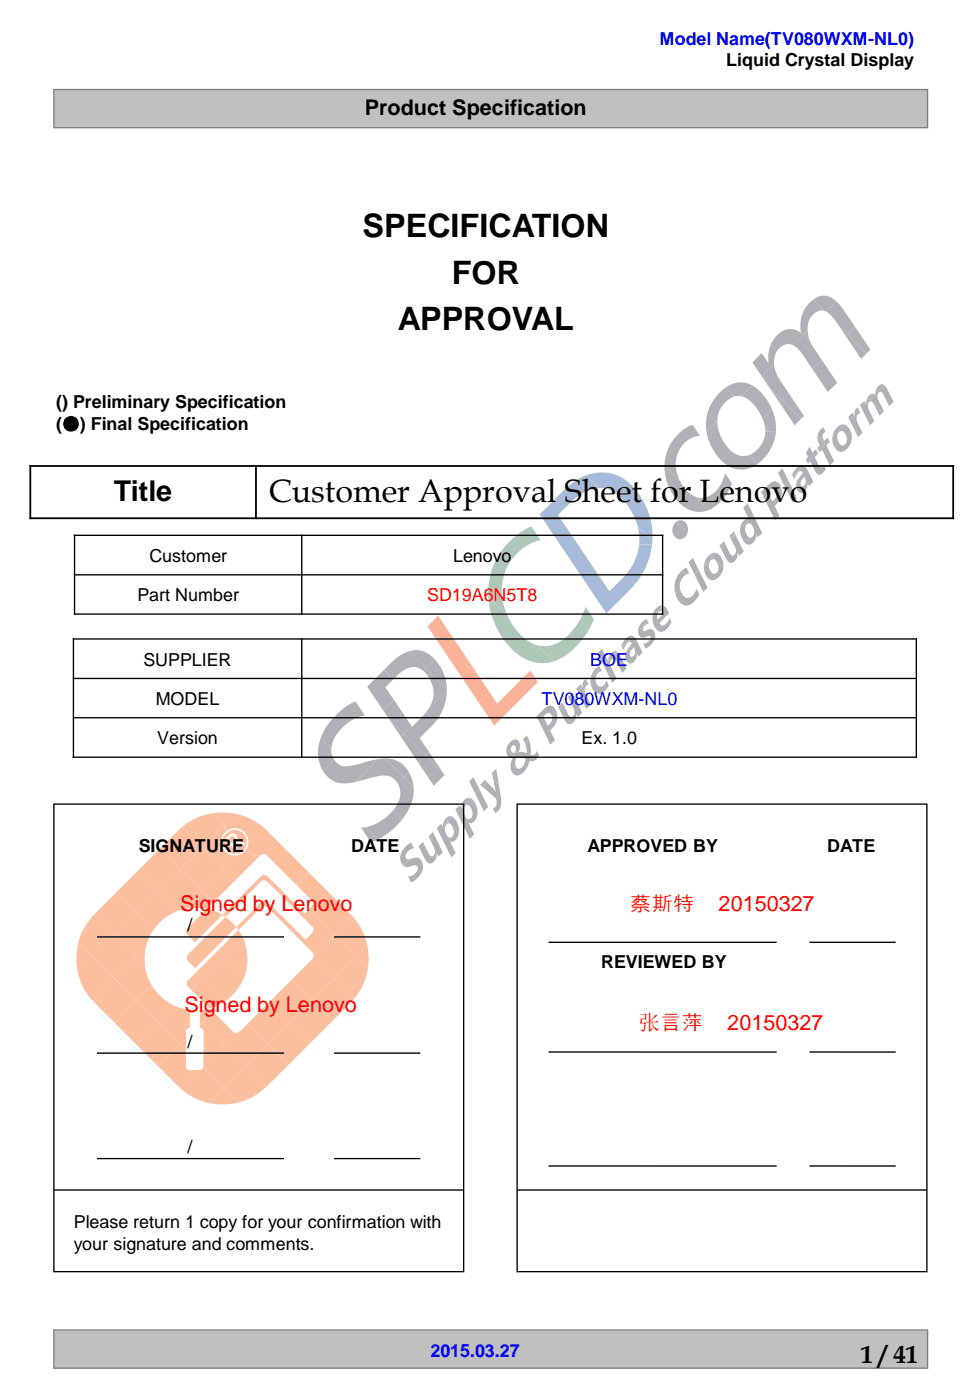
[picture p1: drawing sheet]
<svg xmlns="http://www.w3.org/2000/svg" width="190mm" height="275mm" viewBox="0 0 190 275" stroke-linecap="round" stroke-linejoin="round" font-family="sans-serif">
<defs><g id="words">
<text font-size="6.4" x="88.7" y="55.7">FOR</text>
<g font-size="6.3">
<text x="71.2" y="46.6">SPECIFICATION</text>
<text x="78.1" y="64.9">APPROVAL</text>
<text x="52.8" y="98.8">Customer Approval Sheet for Lenovo</text>
</g>
<text font-size="5.6" x="22.4" y="98.4">Title</text>
<text font-size="5" x="169.1" y="267.8">1 / 41</text>
<text font-size="4.2" x="71.7" y="22.6">Product Specification</text>
<g font-size="4.2" fill="#f00">
<text x="35.4" y="179">Signed by Lenovo</text>
<text x="123.7" y="179">蔡斯特</text>
<text x="141.1" y="179">20150327</text>
<text x="36.2" y="198.9">Signed by Lenovo</text>
<text x="125.4" y="202.4">张言萍</text>
<text x="142.8" y="202.4">20150327</text>
</g>
<g font-size="3.5" fill="#00f">
<text x="129.5" y="8.8">Model Name(TV080WXM-NL0)</text>
<text x="115.9" y="130.8">BOE</text>
<text x="106.3" y="138.5">TV080WXM-NL0</text>
<text x="84.5" y="266.8">2015.03.27</text>
</g>
<g font-size="3.5">
<text x="142.6" y="13">Liquid Crystal Display</text>
<text x="11" y="80.3">() Preliminary Specification</text>
<text x="11" y="84.6">(●) Final Specification</text>
<text x="29.3" y="110.4">Customer</text>
<text x="89" y="110.4">Lenovo</text>
<text x="27" y="118.2">Part Number</text>
<text x="28.2" y="130.8">SUPPLIER</text>
<text x="30.6" y="138.5">MODEL</text>
<text x="30.9" y="146.3">Version</text>
<text x="114.2" y="146.3">Ex. 1.0</text>
<text x="27.2" y="167.5">SIGNATURE</text>
<text x="69" y="167.5">DATE</text>
<text x="115.4" y="167.5">APPROVED BY</text>
<text x="162.4" y="167.5">DATE</text>
<text x="36.9" y="183">/</text>
<text x="118.1" y="190.3">REVIEWED BY</text>
<text x="36.9" y="206">/</text>
<text x="36.9" y="226.6">/</text>
<text x="14.5" y="241.4">Please return 1 copy for your confirmation with</text>
<text x="14.5" y="245.6">your signature and comments.</text>
</g>
<text font-size="3.5" fill="#f00" x="83.9" y="118.2">SD19A6N5T8</text>
</g></defs>
<g fill="#b0b1b5">
<path d="M150.2 83.9l.9 .9h-.8z"/>
<path d="M150.3 84.8h.8l1.1 1.1a8.8 8.8 0 0 1-3.3 5.2l-1.7-1.7a5.3 5.3 0 0 0 3.1-4.6z"/>
<path d="M143.5 88.6a3.5 3.5 0 0 0 3.7 .8l1.7 1.7a5.2 5.2 0 0 1-7.3-.6z"/>
<path d="M138.9 81.2l1.7 1.7-1.9 1.9v-1.6z"/>
<path d="M151.1 84.8l1.3-.1-.2 1.2z"/>
<path d="M140.9 82.6v.5l-.3-.2z"/>
<path d="M151.6 80.5l.7 2.4 .1 1.8-1.3 .1-.9-.9-.4-1.6z"/>
<path d="M140.6 82.9l.3 .2a8.6 8.6 0 0 0 2.6 5.5l-1.9 1.9a10.7 10.7 0 0 1-2.9-5.7z"/>
<path d="M145.6 77.9l2.1-2.1a10.2 10.2 0 0 1 3.9 4.7l-1.8 1.8a8.8 8.8 0 0 0-3.7-4.3z"/>
<path d="M142.5 76.2a4.7 4.7 0 0 1 5.2-.4l-2.1 2.1h-1.3z"/>
<path d="M141.3 77.1l1.2-.9 1.8 1.7a5.2 5.2 0 0 0-3.4 4.7l-.3 .3-1.7-1.7 .8-1.8 .7-1.2z"/>
<path d="M133.8 84.7l.9-.6 1.3-.6 1.5 2.1-.9 .2-1.2 .5z"/>
<path d="M142.4 93l.6 .8-.7-.6z"/>
<path d="M136.6 97.6a3.7 3.7 0 0 0 4.3-1.4 7.1 7.1 0 0 0 1.4-3l.7 .6 .7 1.2a9.1 9.1 0 0 1-4.5 5.2z"/>
<path d="M130.6 92.9l.6-.6 2.4 2.4 .7 1.1 1 1-2 2a10.7 10.7 0 0 1-2.7-5.9z"/>
<path d="M133.3 98.8l2-2 1.3 .8 2.6 2.6a5.1 5.1 0 0 1-5.9-1.4z"/>
<path d="M133.2 85.3l.6-.6 1.6 1.6a5.7 5.7 0 0 0-2.7 4.5l-1.5 1.5-.7-.7a8.8 8.8 0 0 1 2.7-6.3z"/>
<path d="M130.5 91.6l.7 .7-.6 .6z"/>
<path d="M131.2 92.3l1.5-1.5a6.7 6.7 0 0 0 .9 3.9z"/>
<path d="M158.6 64.9l.4 1.9-1.2-1.1z"/>
<path d="M152.7 65.8a3.3 3.3 0 0 1 4.6-.4l-.1-.3 .6 .6-2.1 2.1a2.5 2.5 0 0 0-3.1 1.2l-1.3-1.2 .7-1.2z"/>
<path d="M152 71.5l.2 1.1 .4 1.1 2.3 3.5-1.4 1.4-2.5-2.5-1.4-2.2z"/>
<path d="M149.6 69.4l1.3 2v-1.9l.4-1.7 1.3 1.2-.5 1.3-.1 1.2-2.4 2.4-1.8-2.7z"/>
<path d="M157.8 65.7a5.6 5.6 0 0 1 1.7 2.2l1.9 2.8-1.8 1.8-2.3-3.2-.6-.8-1-.7z"/>
<path d="M166.4 65.7l3.8 3.7-1.1 1.1-3-4.5z"/>
<path d="M154.9 77.2l3 4.5-.6 .7-3.8-3.8z"/>
<path d="M164.3 59.2l1.2 1.4 2.4 3.6-1.5 1.5-1.8-1.8-1.3-1.9-1.1-.8z"/>
<path d="M153 79.1l.5-.5 3.8 3.8-1.2 1.2z"/>
<path d="M159.7 58.9a3.2 3.2 0 0 1 4.6 .3l-2.1 2-.4-.1z"/>
<path d="M159 59.5l.7-.6 2.1 2.2a2.93 2.93 0 0 0-3.1 2.6l-.1 1.2-.8 .8-.6-.6a6.5 6.5 0 0 1 1.8-5.6z"/>
<path d="M166.4 65.7l1.5-1.5 3 4.5-.7 .7z"/>
<path d="M164.6 63.9l1.8 1.8-.3 .3z"/>
<path d="M151 76.1l2.5 2.5-.5 .5z"/>
<path d="M159.6 72.5l1.8-1.8 3 4.5-1.8 1.9z"/>
</g>
<g fill="#a5bbd9">
<path d="M114 109.5l.7-.7 2.8 4.2z"/>
<path d="M124.2 111.1l1.9 1.8-1.7 2.3-2.3 2.4-1.9-1.9 2.7-2.7z"/>
<path d="M116.1 116.1l2.1-2.2 1.5 2.3 .5-.5 1.9 1.9-3 3z"/>
<path d="M125.5 107h2.6a14.7 14.7 0 0 1-2 5.9l-1.9-1.8 1-2.3z"/>
<path d="M125.3 103.5l1.6 1.7-1.3 1.3-.1-1.5z"/>
<path d="M114 109.5l3.5 3.5 .7 .9-2.1 2.2-3.5-5.2z"/>
<path d="M125.8 97.7a14.1 14.1 0 0 1 2.3 6.3l-1.2 1.2-1.6-1.7-.6-1.5-1.1-2.1z"/>
<path d="M126.9 105.2l1.2 1.2v.6h-2.6l.1-.5z"/>
<path d="M109.7 105.2l1.5-1.5 3.5 5.1-.7 .7z"/>
<path d="M126.9 105.2l1.2-1.2v2.4z"/>
<path d="M106 101.1l4.1-4.1 1.9 1.9-2.4 2.3 1.6 2.5-1.5 1.5-2.9-3z"/>
<path d="M106.8 102.2l2.9 3-.6 .6z"/>
<path d="M109.1 105.8l.6-.6 4.3 4.3-1.4 1.4z"/>
<path d="M121.4 93.5a10.6 10.6 0 0 1 4.4 4.2l-2.2 2.2a8.1 8.1 0 0 0-4.7-3.9z"/>
<path d="M115.1 93.4a8.2 8.2 0 0 1 6.3 .1l-2.5 2.5-1.2-.1z"/>
<path d="M110.1 97a13.6 13.6 0 0 1 5-3.6l2.6 2.5a8.5 8.5 0 0 0-5.7 3z"/>
</g>
<g fill="#b0b1b5">
<path d="M132.6 102.7l.3-.2 2.1 2.2a1.48 1.48 0 0 1-1.4 1.3 1.48 1.48 0 0 1-1.5-1.3v-1.1z"/>
<path d="M132.9 102.5a1.53 1.53 0 0 1 1.7 .1 1.53 1.53 0 0 1 .5 1.7l-.1 .4z"/>
<path d="M145.3 104l2.7-2.7 1.7 3.5-.9 .8-.2-.5-.5-.4a2.19 2.19 0 0 0-.9-1.8 1.14 1.14 0 0 0-.7 1.8l.1 .3a.78 .78 0 0 0 .9 .7 .78 .78 0 0 0 .6-1l.5 .4a1.7 1.7 0 0 1-1.8 1.9 3.3 3.3 0 0 1-1.5-3z"/>
<path d="M146.8 98.9l1.2 2.4-2.7 2.7a2.01 2.01 0 0 1 1.5-2l.3 .1-1.1-2.3z"/>
<path d="M141.3 107.2l.9-.8 .2 .5-.8 .9z"/>
<path d="M144.1 105.2l.7 .7 1.3 2.5-.9 .8-.3-.6a1.69 1.69 0 0 1-1.5 2l-.6-.5-1.2-2.3 .8-.9 .9 1.8 .5 .5a1.02 1.02 0 0 0 .6-1.6l-.9-1.8z"/>
<path d="M144.1 104.4l.3 .5-.3 .3-.4-.4z"/>
<path d="M144.1 105.2l.3-.3 .4 1z"/>
<path d="M143.7 104.8l.4 .4-.6 .6-.2-.5z"/>
<path d="M138.3 111.1l.9-.1 .1 .8a1.09 1.09 0 0 0 1.2 .9 1.61 1.61 0 0 0 .2-2.4l1.3 1.4a2.68 2.68 0 0 1-2.3 2.3 2.73 2.73 0 0 1-1.4-2.9z"/>
<path d="M138.3 111l1.5-1.5 .5 .5a.96 .96 0 0 0-1.1 1z"/>
<path d="M139.2 109.2l.2-.2 .4 .5-1.5 1.5 .4-1.1z"/>
<path d="M139.8 109.5l.8-.8a2.94 2.94 0 0 1 1.4 3z"/>
<path d="M139.4 109a1.28 1.28 0 0 1 1.2-.3l-.8 .8z"/>
<path d="M133.9 112.2l.9-.6 .6 1.1-.7 .3z"/>
<path d="M133.6 115.8a2 2 0 0 0 1.5 1.7l.9-.4 .8-1.4 .6 1.1a3.9 3.9 0 0 1-2.5 2.2 2.62 2.62 0 0 1-2.3-2.3z"/>
<path d="M133.7 112.4l.2-.2 .8 .8a2.57 2.57 0 0 0-1.1 2.8l-1 .9a4.5 4.5 0 0 1 1.1-4.3z"/>
<path d="M126.9 122.4l.3 .2a1 1 0 0 0-.8 1.4h.2a1.39 1.39 0 0 1 1.7-.2 2.16 2.16 0 0 1-.8 3.2l-.7 .5-.5-1a1.46 1.46 0 0 0 1.4-1.4 .76 .76 0 0 0-1 .1 1.03 1.03 0 0 1-1.1-.1 1.03 1.03 0 0 1-.3-1.1z"/>
<path d="M126.5 122l.5-.3 .2 .4-.3 .3z"/>
<path d="M127.2 122.1l.2 .5h-.2l-.3-.2z"/>
<path d="M126.1 122.3l.4-.3 .4 .4-1.6 1.6 .2-.8z"/>
<path d="M128.9 119.5a1.16 1.16 0 0 1 1.4-.4l-2.1 2.1 .1-.8z"/>
<path d="M130.3 119.1l.5 .3 .6 1.2-1.9 1.9-.4-.7 1.2-1.2-.5-.5a1.09 1.09 0 0 0-.7 1.7l.4 .7a.81 .81 0 0 0 .8 .4 .81 .81 0 0 0 .7-.6l.5-.9 .4 .8a2.66 2.66 0 0 1-2.3 2 2.83 2.83 0 0 1-1.4-3z"/>
<path d="M135.2 110.5l.9-.8 1.2 2.4-.9 .8z"/>
<path d="M136.4 112.9l.9-.8 1.7 3.4-.9 .9z"/>
<path d="M168.2 80.3l.3-.2 .2 .5-.9 .9a1.54 1.54 0 0 1 .4-1.2z"/>
<path d="M167.8 81.5l.9-.9 .3 .6a1.29 1.29 0 0 0-.5 2l.9 1.9-.4 .4-1.4-1.5-.8-1.5 .9-.9 .1 .2z"/>
<path d="M166.6 82l.8-.9 .3 .5-.9 .9z"/>
<path d="M167.6 84l1.4 1.5-.5 .4z"/>
<path d="M170.7 77.7a.8 .8 0 0 1 1.1-.2l-1.1 1.1-.4-.4z"/>
<path d="M170.3 78.2l.4 .4-.6 .6z"/>
<path d="M172.5 75.9a.81 .81 0 0 1 1.1-.2l-1.7 1.7a2.18 2.18 0 0 1 .6-1.5z"/>
<path d="M170.7 78.6l1.1-1.1 .1 .1v-.2l1.7-1.7 .5 .5 1.4 2.8-.9 .8-1.1-2.2-.5-.6a.98 .98 0 0 0-.5 1.6l1.1 2.3-.3 .3-1.9-2.1z"/>
<path d="M168.9 79.6l.9-.8 .2 .5-.8 .9z"/>
<path d="M170.7 78.6l.3 .3a1.08 1.08 0 0 0-.4 1.6l1.1 2.2-.8 .9-1.7-3.4 .8-.9 .1 .1v-.2z"/>
<path d="M171.7 79.5l1.6 1.7-.6 .5z"/>
<path d="M160.8 88.5l1.3-1.3 .3 .2-.1 .1 1.5 3.1-.8 .9-1.6-3.1-.5 .5z"/>
<path d="M162.8 86.5l.2 .4-.6 .5-.3-.2z"/>
<path d="M160.6 85.6l1.5 1.6-1.3 1.3-.3-.5 .5-.5-.4-.8z"/>
<path d="M161.4 84.2l.3-.2 .5 .9-.2 .1a1.08 1.08 0 0 0-.1 1.7l.6-.7 .3 .5-.7 .7-1.5-1.6 .2-.7z"/>
<path d="M164.4 84a1.39 1.39 0 0 1 1.4-.5l-2.3 2.2 .4-1z"/>
<path d="M163.5 85.8h.9l.1 .8a1.13 1.13 0 0 0 1.2 .9 1.67 1.67 0 0 0-.4-2.8 1.1 1.1 0 0 0-.9 1.1l-.8-.1 2.2-2.2a2.96 2.96 0 0 1 1.5 2.8 2.96 2.96 0 0 1-2 2.5 2.26 2.26 0 0 1-1.8-2.6z"/>
<path d="M157.8 91.5l.7 .7 1.2 2.5-.8 .8-.3-.5-.3-.3-.3-1a1.54 1.54 0 0 0-.7 1.6l.1 .2a.69 .69 0 0 0 .9-.8l.3 .3a1.72 1.72 0 0 1-1.4 1.9 1.84 1.84 0 0 1-.3-3l.8-.9-.4-.4a2.06 2.06 0 0 0-1.3 1.6l-.3-.6z"/>
<path d="M156.5 91.9a1.13 1.13 0 0 1 1.3-.4l-2.1 2.1a1.2 1.2 0 0 1 .5-1.3z"/>
<path d="M157.8 91.5l.6 .6z"/>
<path d="M159 87.8l.6 1.2 .6-.7 .3 .5-2 2-.3-.5 .5-.5-.4-.8z"/>
<path d="M160.5 88.8l.2 .4-.7 .6 1 2 .3 .1 .4-.6 .5 .9-.3 .5a.93 .93 0 0 1-1 .6 .93 .93 0 0 1-.8-.7l-1-1.9-.4 .5-.2-.4z"/>
<path d="M151.4 97.9l.3 .6 .4-.3 .5 .8-.5 .5 1 1.9-.9 .9-1.7-3.5z"/>
<path d="M149.5 96.7a5.3 5.3 0 0 1 2.5-2.1h.3l1 1 .1 .3-.9 .9v-.2a.68 .68 0 0 0-.6-.6 .68 .68 0 0 0-.7 .4l-.4 .4 .6 1.1-.9 .9z"/>
<path d="M152.3 94.6a1.67 1.67 0 0 1 1 1z"/>
<path d="M152.5 96.8l.9-.9a3 3 0 0 1-.8 3.1l-.5-.8a1.4 1.4 0 0 0 .4-1.4z"/>
<path d="M154 95.3l.8-.8 1.7 3.4-.4 .5-1.2-1.3z"/>
<path d="M152.8 92.9l.9-.8 1.1 2.4-.8 .8z"/>
<path d="M154.9 97.1l1.2 1.3-.4 .4z"/>
</g>
<g fill="#fbbf9d">
<path d="M36.3 178.6l3.4-3.4 2.2 2.1-1.3 1.3-.8-.1a10.7 10.7 0 0 0-3.5 .1z"/>
<path d="M49.6 167.8l1.4 .4-.5 .5z"/>
<path d="M31.1 175.2l4.3-4.4 4.3 4.4-3.4 3.4-1.3 .4z"/>
<path d="M26.8 188.1l1.8-1.8-.2 1.7 .1 1.7z"/>
<path d="M43.7 179.8l.3-.3 .6 .5-.3 .2z"/>
<path d="M26.8 196.7l3-3a10.7 10.7 0 0 0 4.6 4l-3.3 3.3z"/>
<path d="M39.3 198.6l1.9-.4 .6 .7-2.1 2.1-.4-.5z"/>
<path d="M39.3 200.5l.4 .5-.4 .5z"/>
<path d="M22.5 201l4.3-4.3 4.3 4.3-4.3 4.3z"/>
<path d="M31.1 201l4.3 4.3-4.3 4.3-4.3-4.3z"/>
<path d="M39.7 175.1l4.3-4.3 2.2 2.2-4.3 4.3z"/>
<path d="M46.6 182l4.3-4.3 .5 .5-4.3 4.3z"/>
<path d="M44 179.5l4.3-4.3 .6 .5-4.3 4.3z"/>
<path d="M22.8 175.4l4 4.1-4.3 4.3-4-4.1z"/>
<path d="M48.3 175.1l-4.3 4.4z"/>
<path d="M48.5 166.7l1.1 1.1-1.6-.4z"/>
<path d="M48.3 175.1l3-3z"/>
<path d="M56.3 167.2l4.3 4.3-2.4 2.4-4.3-4.3z"/>
<path d="M46.6 182l.5 .5-.3 .3-.4-.6z"/>
<path d="M52 162.9l4.3 4.3-2.4 2.4-1.4-1.4a.94 .94 0 0 0-1.5 0l-1.4-.4-1.1-1.1 .2-.5z"/>
<path d="M50.9 177.7a1.08 1.08 0 0 1 1.8-.3l1 1-.5 .5a1.35 1.35 0 0 0-1.8-.7z"/>
<path d="M46.8 168.1l1.2-.7 1.6 .4 .9 .9-4.3 4.3-2.2-2.2z"/>
<path d="M60.6 171.5l4.3 4.3-3.6 3.7-.7-.7a1.35 1.35 0 0 0 .7-1.7l-3.1-3.2z"/>
<path d="M48.3 175.2l3-3.1a.9 .9 0 0 1 1.3 .2l3.6 3.6-.5 .5-3.1-3a.93 .93 0 0 0-1.5 0l-2.2 2.3z"/>
<path d="M43.7 179.8l.3-.3z"/>
<path d="M35.4 213.9l3.6-3.6h.2a.64 .64 0 0 0 .7-.5l4.1 4.1-2.9 2.9a11.4 11.4 0 0 1-5.7-2.9z"/>
<path d="M35.8 162.6a11.8 11.8 0 0 1 5.9-2.7l2.3 2.3-4.3 4.3z"/>
<path d="M65.6 192.4l3.9 3.9-4.2 4.4-4-4z"/>
<path d="M34.9 163.3l.9-.7 3.9 3.9-4.3 4.3-4-4z"/>
<path d="M44 162.2l2.3-2.2a11.9 11.9 0 0 1 5.7 2.9l-3.3 3.3a2.68 2.68 0 0 0-.9-2.8 2.68 2.68 0 0 0-2.9-.3z"/>
<path d="M43.7 159.7l2.6 .3-2.3 2.2z"/>
<path d="M39.7 166.5l4.3 4.3-4.3 4.3-4.3-4.3z"/>
<path d="M41.7 159.9l2-.2 .3 2.5z"/>
<path d="M26.8 179.5l3.3 3.3-.9 1.6-.6 1.9-1.8 1.8-4.3-4.3z"/>
<path d="M18.2 188.1l4.3-4.3 4.3 4.3-4.3 4.3z"/>
<path d="M22.8 175.4l4.3-4.3 4 4.1-4.3 4.3z"/>
<path d="M26.8 179.5l4.3-4.3 3.9 3.8a10.4 10.4 0 0 0-4.9 3.8z"/>
<path d="M31.4 166.8l4 4-4.3 4.3-4-4z"/>
<path d="M34.4 197.7l1.4 .5 1.5 .3v3.5a.71 .71 0 0 0-.8 .8v1.4l-1.1 1.1-4.3-4.3z"/>
<path d="M53.7 178.4l4.3 4.3-.5 .5-4.3-4.3z"/>
<path d="M69.9 188.1l2.2-2.3 .3 2-.2 2.6z"/>
<path d="M39.7 201l2.1-2.1 3.9 3.8 .6 .3-2.3 2.3z"/>
<path d="M39.3 201.5l.4-.5 4.3 4.3-4 4.1v-6.6a.7 .7 0 0 0-.7-.8z"/>
<path d="M36.5 204.2v2.2l-1.1-1.1z"/>
<path d="M69.9 188.1l2.3 2.3a11.7 11.7 0 0 1-2.7 5.9l-3.9-3.9z"/>
<path d="M44 162.2l.9 .9-.7 .5z"/>
<path d="M17.9 196.3l.3 .4z"/>
<path d="M55.7 176.4l.5-.5 3.7 3.7 .7-.8 .7 .7-1.3 1.2z"/>
<path d="M22.5 192.4l4.3-4.3 1.7 1.6 .5 2.4 .8 1.6-3 3z"/>
<path d="M35.4 213.9l.4 .3z"/>
<path d="M44 213.9l2.9 2.8a13.3 13.3 0 0 1-5.8 .1z"/>
<path d="M65.6 183.8l4.3 4.3-4.3 4.3-4.1-4.1 .1-.6z"/>
<path d="M61.3 179.5l4.3 4.3-4 3.9-.3-.6-3.8-3.9 .5-.5 2 2 1.2-1.2a.95 .95 0 0 0 0-1.5l-1.2-1.3z"/>
<path d="M65.6 183.8l3.6-3.7a11.9 11.9 0 0 1 2.9 5.7l-2.2 2.3z"/>
<path d="M44 213.9l4.3-4.3 4 4a12 12 0 0 1-5.4 3.1z"/>
<path d="M61.5 188.3l4.1 4.1-4.3 4.3-4.1-4.1z"/>
<path d="M52.6 205.3l4 4-4.3 4.3-4-4z"/>
<path d="M61.3 179.5l3.6-3.7 4.3 4.3-3.6 3.7z"/>
<path d="M18.2 188.1l4.3 4.3-4.3 4.3a11.3 11.3 0 0 1-2.9-5.7z"/>
<path d="M39.7 166.5l4.3-4.3 .2 1.4a2.67 2.67 0 0 0-.4 3.2 2.67 2.67 0 0 0 3 1.3l-2.8 2.7z"/>
<path d="M15.4 185.2l2.8 2.9-2.9 2.9a13.3 13.3 0 0 1 .1-5.8z"/>
<path d="M18.5 179.7l4 4.1-4.3 4.3-2.8-2.9a12 12 0 0 1 3.1-5.5z"/>
<path d="M57 201l3.9 4-4.3 4.3-4-4z"/>
<path d="M52.9 196.9l4.3-4.3 4.1 4.1-4.3 4.3z"/>
<path d="M26.8 205.3l4.3 4.3z"/>
<path d="M18.2 196.7l4.3 4.3z"/>
<path d="M22.5 201l4.3 4.3z"/>
<path d="M31.1 209.6l4.3 4.3z"/>
<path d="M57 201l4.3-4.3 4 4-4.4 4.3z"/>
<path d="M52.9 196.9l4.1 4.1-4.3 4.3-4.1-4.1z"/>
<path d="M18.2 196.7l4.3-4.3 4.3 4.3-4.3 4.3z"/>
<path d="M44 205.3l4.3 4.3-4.3 4.3-4.1-4.1 .1-.4z"/>
<path d="M35.4 205.3l1.1 1.1v3.2a.71 .71 0 0 0 .8 .7h1.7l-3.6 3.6-4.3-4.3z"/>
<path d="M46.3 203l.7-.1 1.6-1.7 4 4.1-4.3 4.3-4.3-4.3z"/>
<path d="M46.6 164.8l.6 .6h-.8z"/>
<path d="M45.1 163.3a2.36 2.36 0 0 1 3.4 2.2l-.3 .2a2.17 2.17 0 0 1-1.6-.9 .92 .92 0 0 0-1-1z"/>
<path d="M44.5 163.8l.6-.5 .5 .5a2.94 2.94 0 0 0-1.5 1.2l2.4 2.4 .4-.4-1-1 .4-.3 .5 .1 1 .4 .1-.1 .4 .4a2.36 2.36 0 0 1-3.5 .9 2.36 2.36 0 0 1-.3-3.6z"/>
<path d="M47.6 167.3l.4-.4z"/>
<path d="M48.2 165.7l.3-.2-.2 1-.4-.4z"/>
<path d="M45.1 164.7a.58 .58 0 0 1 .9-.2 .58 .58 0 0 1 0 .9l-.4 .3-.8-.8z"/>
<path d="M37 187.5l3.3-3.2 2 2-4 4-1.3-1.3a.95 .95 0 0 1 0-1.5z"/>
<path d="M44.3 180.2l2.1 2-4.1 4.1-2-2z"/>
<path d="M37.6 181.6l2.1 2.1-1.4 1.5-1.4-1.4a.95 .95 0 0 1 0-1.5z"/>
<path d="M37.6 181.6l3-3 1.6 .5 1.5 .7-4 3.9z"/>
<path d="M47.3 193.4l-1.3 1.9-1.8 1.5-.2-.1z"/>
<path d="M38.5 191.1l1.2 1.3-2.2 2.2a1.29 1.29 0 0 1-.6-1.9z"/>
<path d="M42.8 186.8l4-4 .9 1.6-3.7 3.7z"/>
<path d="M44 188.1l3.7-3.7a10.3 10.3 0 0 1 .3 7.6z"/>
<path d="M43.3 197.4l.7-.7 .2 .1z"/>
<path d="M42.8 186.8l1.2 1.3-4.3 4.3-1.2-1.3z"/>
<path d="M37.5 194.6l2.2-2.2 4.3 4.3a5.9 5.9 0 0 1-2.8 1.5z"/>
<path d="M39.7 192.4l4.3-4.3 4 3.9-.7 1.4-3.3 3.3z"/>
</g>
<g fill="#b0b1b5">
<path d="M68.5 150.6l5.8-1.4-3.6 3.6z"/>
<path d="M70.9 162.6h.9l2.5 2.4-1.5 .5z"/>
<path d="M79.3 152.8l1-1 .7 1.4 .3 1.6z"/>
<path d="M66.5 140l1.8-1.4 1.5-.7 1.9 2.7-1.6 .5-1.6 .9z"/>
<path d="M71.8 162.6a9.4 9.4 0 0 0 5.4-3.3l1.8 1.8-2 2-2 1.5-.7 .4z"/>
<path d="M65.8 140.8l.7-.8 2 2a7.5 7.5 0 0 0-3.4 5.2l-2.1-2.1 1.3-2.6z"/>
<path d="M69.8 153.7l.9-.9 .5 .5z"/>
<path d="M79.3 152.8l2 2a9.1 9.1 0 0 1-2.3 6.3l-1.8-1.8a4.4 4.4 0 0 0 .9-5.3z"/>
<path d="M74.3 149.2l1.3-.1 3.7 3.7-1.2 1.2a3.2 3.2 0 0 0-4.1-1.4l-2.8 .7-.5-.5z"/>
<path d="M75.6 149.1a4.9 4.9 0 0 1 4.7 2.7l-1 1z"/>
<path d="M63.4 151.5l2.2-2.2a2.56 2.56 0 0 0 2.9 1.3l2.2 2.2-.9 .9a5.6 5.6 0 0 1-5-.6l-.8-.8z"/>
<path d="M63 145.1l2.1 2.1v.9l.5 1.2-2.2 2.2a7.3 7.3 0 0 1-.4-6.4z"/>
<path d="M80.1 172.2h.6l.5-.3 .7 .7-1.2 .8z"/>
<path d="M78.8 169.5l.5 .5-.1 .1z"/>
<path d="M79.3 170l1.2-1.2a1.75 1.75 0 0 1 2.2 .3 2.77 2.77 0 0 1-.8 3.5l-.7-.7a1.16 1.16 0 0 0 .6-1.8l-1.2 .2a.98 .98 0 0 1-1.3-.3z"/>
<path d="M79.3 170l.4 .4-.5-.3z"/>
<path d="M79.6 166.4l1.1-.8 .6 1.1a1.68 1.68 0 0 0-1.6 1.9 .6 .6 0 0 0 .8 .2l-1.2 1.2a2.13 2.13 0 0 1-.2-3z"/>
</g>
<g fill="#aec8b8">
<path d="M101.3 105.4l1.6-1.2 1.5-.7 1.7 2.6-1.4 .5-1.4 .8z"/>
<path d="M115 119.3l1.6 2.4a14.4 14.4 0 0 1-2.9 4.7l-1.8-1.8a12.7 12.7 0 0 0 3.1-5.3z"/>
<path d="M100 106.6l1.3-1.2 2 2a10.6 10.6 0 0 0-4 4.6l-1.9-1.9 1.3-2.1z"/>
<path d="M96.8 118.1l2.8 2.8 1.1 1.9-2.2 2.2a15.9 15.9 0 0 1-2.4-6.2z"/>
<path d="M95.9 117.2l.9 .9-.7 .7z"/>
<path d="M97.4 110.1l1.9 1.9a10.7 10.7 0 0 0-.8 4.4l-1.7 1.7-.9-.9v-.4a14.5 14.5 0 0 1 1.5-6.7z"/>
<path d="M98.5 125l2.2-2.2a9.1 9.1 0 0 0 4.6 4l-2.5 2.5a12.9 12.9 0 0 1-4.3-4.3z"/>
<path d="M102.8 129.3l2.5-2.5 3.4 3.2a7.5 7.5 0 0 1-5.9-.7z"/>
<path d="M105.5 126.8a6.2 6.2 0 0 0 6.4-2.2l1.8 1.8a12.1 12.1 0 0 1-5 3.6z"/>
<path d="M96.8 118.1l1.7-1.7 .3 1.9 .8 2.6z"/>
</g>
<g fill="#f9b297">
<path d="M103 132.9l1.9 1.9-4.6 4.6-1.9-1.9z"/>
<path d="M87.9 127l4.3 4.3-1.6 1.6-3.5-5.1z"/>
<path d="M96.1 136l1.5 2.3 .8-.8 1.9 1.9-3.2 3.2-3.1-4.5z"/>
<path d="M84 123.1l2.1-2.1 3.1 4.7-1.3 1.3z"/>
<path d="M87.9 127l1.3-1.3 3.5 5.1-.5 .5z"/>
<path d="M92.2 131.3l2.3 2.2 1.6 2.5-2.1 2.1-3.4-5.2z"/>
<path d="M84 123.1l3.9 3.9-.8 .8z"/>
<path d="M104.1 131.8l1.5 2.2-.7 .8-1.9-1.9z"/>
<path d="M92.2 131.3l.5-.5 1.8 2.7z"/>
</g>
<g fill="#b0b1b5">
<path d="M75.4 131.7a11.1 11.1 0 0 1 4.9-3.7l3.3 3.3-.5 .5a2.94 2.94 0 0 0-3.8-.1l-2.1 1.8z"/>
<path d="M83.1 131.8l.5-.5 4.2 4.1v.3l-1.3 1.3h-1.4a6 6 0 0 0-2-5.2z"/>
<path d="M77.3 137.5l3.5 5.2-1.5 1.5-3-3-1-1.6z"/>
<path d="M85.3 129.5a9 9 0 0 1 2.5 5.9l-4.2-4.1z"/>
<path d="M75.4 131.7l1.8 1.8-1.5 1.6 1.6 2.4-2 2.1-3.2-4.6z"/>
<path d="M80.3 128a4.6 4.6 0 0 1 5 1.5l-1.7 1.8z"/>
<path d="M79.3 144.2l4.3 4.3-1.4 1.4-3.5-5.1z"/>
<path d="M85.1 137h1.4l-2.3 2.3 .7-1.4z"/>
<path d="M86.5 137l1.3-1.3-.1 1.3z"/>
<path d="M84.3 147.8l2.8 4.1-3.5-3.4z"/>
<path d="M86.5 137h1.2l-.6 2.2-.7 1.4-.8 1.2-1.9-1.8 .5-.7z"/>
<path d="M79.3 144.2l1.5-1.5 .1 .1 2.8-2.8 1.9 1.8-3.2 3.3 1.9 2.7-.7 .7z"/>
<path d="M76.3 141.2l3 3-.6 .6z"/>
<path d="M83.6 148.5l3.7 3.8-2.1 2.1-3-4.5z"/>
<path d="M97.6 151.7l.4 2.6-1.1-1.2-.2-.5z"/>
<path d="M94.7 154.6l.9-.9 1.8 1.9-.5-2.5 1.1 1.2a10.3 10.3 0 0 1 .4 4 2.07 2.07 0 0 1-1.1 1.5l-.5-.9 .5-.3 .2-.4-.1-1.2z"/>
<path d="M94.3 154.2l.9-.9 .4 .4-.9 .9z"/>
<path d="M97.5 151.1l.1 .6-.9 .9-.1-.7z"/>
<path d="M102.7 145.3l.7-.7 .5 .8-.8 .8z"/>
<path d="M100.2 145.8a1.04 1.04 0 0 1 1.3-.4 1.04 1.04 0 0 1 .6 1.1v.7l-.7 .7h-.3a1.01 1.01 0 0 0-.1-1.4 .76 .76 0 0 0-.6 .9 .76 .76 0 0 0 1 .5l-.6 .6-1.3-1.3 .2-.8z"/>
<path d="M99.5 147.2l1.3 1.3-.4 .5a1.4 1.4 0 0 1-.9-1.8z"/>
<path d="M100.8 148.5l.5 .5h-.9z"/>
<path d="M102.1 147.2l-.2 .6-.5 .1z"/>
<path d="M100.7 149l.7 .1a1.46 1.46 0 0 0 .4 2l.4-.1 .6-.6 .6 .7a2.26 2.26 0 0 1-2.2 1.3 2.36 2.36 0 0 1-.5-3.4z"/>
<path d="M101.3 149l.1 .1z"/>
<path d="M103.1 146.2l.8-.8 .3 1.4v1.6a.99 .99 0 0 0 1.2-.8l.5 .9-.4 .5a1.29 1.29 0 0 1-1.5 .5l-.6 1.6-.6-.7 .5-1.2-1.2-.3-.8 .1-.5-.5 .6-.6 .5-.1a2.21 2.21 0 0 1 1.5 .3v-1.2z"/>
<path d="M94.2 155.2l1.7 3.4-.9 .8-1.7-3.4z"/>
<path d="M93 152.7l1.2 2.5-.9 .8-1.2-2.4z"/>
<path d="M92.4 156.9l.8 .7 .4 .9-1.4-1.4z"/>
<path d="M92.2 157.1l1.4 1.4a2.58 2.58 0 0 1-1 3.3l-.6-.1 1.1 2.3-.8 .9-2.6-5.3 .9-.8 .4 .4a2.41 2.41 0 0 0 .9 1.8 1.13 1.13 0 0 0 .7-1.9 1.1 1.1 0 0 0-1-.9l-.4 .4-.2 .6-.4-.3v-.2z"/>
<path d="M91.2 157.2l.7-.4 .3 .3-1.6 1.6a2.23 2.23 0 0 1 .6-1.5z"/>
<path d="M91.9 156.8l.5 .1-.2 .2z"/>
<path d="M89.4 159.1l.9-.9 .3 .6-.9 .8z"/>
<path d="M87.9 161.4l.9-.9a3.5 3.5 0 0 1 1.3 3.1z"/>
<path d="M85.8 162.8l.9-.9 .2 .5-.9 .9z"/>
<path d="M87.6 160.8a.97 .97 0 0 1 1.2-.3l-.9 .9-.4-.4z"/>
<path d="M86.9 162.4l.5 .4a2.24 2.24 0 0 0 .8 1.8 1.14 1.14 0 0 0 .8-1.8l-.3-.6 1.4 1.4-.4 1.2a1.1 1.1 0 0 1-1.3 .6l1.1 2.3-.9 .8-2.6-5.2z"/>
<path d="M87.5 161l.4 .4-.9 .9 .1-.7z"/>
<path d="M87 162.3l.9-.9 .5 .5a.86 .86 0 0 0-1 .9l-.4-.3z"/>
<path d="M82.2 166.3l.9-.8 .2 .5-.8 .9z"/>
<path d="M85 163.5l.3 .5-.9 .9-.2-.5z"/>
<path d="M83.3 166l.9 1.7 .4 .6a.73 .73 0 0 0 .8-.8l.4 .4a1.64 1.64 0 0 1-1.5 1.8l-.6-.5-1.2-2.3z"/>
<path d="M84.4 164.9l.9-.9 1.7 3.5-.8 .8-.4-.6v.2l-.4-.4v-.6z"/>
<path d="M86 168.1l.1 .3z"/>
<path d="M122.6 126.7l.2 .2-.3 .9-.3-.6z"/>
<path d="M123.4 127.5l.5 .5-.2 .4a.48 .48 0 0 0 .3 .7 .48 .48 0 0 0 .6-.4l.4 .4a1.34 1.34 0 0 1-1.5 1.2 1.94 1.94 0 0 1-.1-2.8z"/>
<path d="M123 125.4a1.14 1.14 0 0 1 1.3-.4l-1.7 1.7-.3-.3z"/>
<path d="M122.3 126.4l.3 .3-.4 .5-.2-.3z"/>
<path d="M122.6 126.7l1.7-1.7 .2 .1 .5 .8 1.2 2.4-.8 .8-.3-.6-.4-.2v-.6l-.2-.5-.6 .8-.5-.5 .7-1-.2-.3a.92 .92 0 0 0-1.1 .7z"/>
<path d="M124.7 128.3l.4 .2-.1 .6-.4-.4z"/>
<path d="M117.4 128.4l.8-.9 1.2 2.4-.9 .9z"/>
<path d="M120 128.4a.85 .85 0 0 1 1.2-.3l-1.7 1.8a2.1 2.1 0 0 1 .5-1.5z"/>
<path d="M119 131.7l1.9 1.9-.7 .6z"/>
<path d="M119.4 129.9l1.8-1.8 .2 .2 1.6 3.1-.8 .9-1.1-2.3-.5-.5a1.02 1.02 0 0 0-.6 1.6l1.1 2.2-.2 .3-1.9-1.9-.5-.9z"/>
<path d="M114.8 133.6l.3-.1 .2 .5-.9 .9a1.54 1.54 0 0 1 .4-1.3z"/>
<path d="M114 134.5l.3 .5-.3 .3-.4-.4z"/>
<path d="M114.3 135l.1 .2v-.3l.9-.9 .3 .5a1.16 1.16 0 0 0-.7 1.7l-.9-.9z"/>
<path d="M113.2 135.4l.4-.5 .4 .4-.6 .6z"/>
<path d="M114 135.3a6.8 6.8 0 0 1 2 3.1l-.9 .9-1.7-3.4z"/>
<path d="M116 133.3l1.9-1.9 .3 .5a1.64 1.64 0 0 0-1.2 1.4 1.64 1.64 0 0 0 .8 1.7 1.36 1.36 0 0 0 1.3-1.3l.5 1a2.47 2.47 0 0 1-2.2 1.6 2.65 2.65 0 0 1-1.4-3z"/>
<path d="M116.9 131.5l.8-.5 .2 .4-1.9 1.9 .2-.8z"/>
<path d="M112.4 136.1l.3 .5-.9 .9-.2-.5z"/>
<path d="M109.6 138.9l.9-.8 .2 .5-.8 .9z"/>
<path d="M111.8 137.5l.9-.9 1.7 3.5-.9 .9-.3-.6-.2 1-.7 .8-2.1-2.1-.3-.6 .8-.9 .9 1.8 .4 .5a1.03 1.03 0 0 0 .7-1.6z"/>
<path d="M110.2 140.1l2.1 2.1a.87 .87 0 0 1-1.2-.4z"/>
<path d="M105.4 140.8l1.4-1.4a1.33 1.33 0 0 1 2.1-.3l.4 .9-.9 .9-.3-.7-.3-.1-.4 .1-.7 .6 .6 1.2-.9 .9z"/>
<path d="M109.3 140a3.1 3.1 0 0 1-.8 3.1l-.5-.8a1.4 1.4 0 0 0 .4-1.4z"/>
<path d="M106.4 142.9l.9-.9 .3 .6 .4-.3 .5 .8-.5 .4 1 2-.9 .9z"/>
</g>
<path d="M10.6 17.6h171.6v7.5h-171.6z" fill-rule="evenodd" fill="#c0c0c0"/>
<path d="M10.6 17.6h171.6v7.5h-171.6z" fill="none" stroke="#808080" stroke-width=".26"/>
<path d="M10.6 261.4h171.6v7.5h-171.6z" fill-rule="evenodd" fill="#c0c0c0"/>
<path d="M10.6 261.4h171.6v7.5h-171.6z" fill="none" stroke="#808080" stroke-width=".26"/>
<g fill="none" stroke="#000" stroke-width=".26">
<path d="M14.5 113h115.8M14.5 105.2h115.8M14.6 105.1v15.7M59.3 105.1v15.7M130.1 105.1v15.7M14.3 133.3h165.8M14.3 125.6h165.8M14.4 125.5v23.5M14.5 120.7h115.8M59.3 125.5v23.5M180 125.5v23.5M10.6 158h80.5v91.9h-80.5z"/>
<path d="M14.3 141.1h165.8M14.3 148.8h165.8M101.6 158h80.4v91.9h-80.4zM19 184.1h36.8M65.6 184.1h16.9M107.7 185.2h44.8M159 185.2h16.9M19 207h36.8M65.6 207h16.9M107.7 206.8h44.8M159 206.8h16.9M10.6 233.9h80.4"/>
<path d="M19 227.7h36.8M65.6 227.7h16.9M101.6 233.9h80.4M107.7 229.2h44.8M159 229.2h16.9"/>
</g>
<path d="M5.8 91.6h181.6M6 91.4v10.6M50.3 91.4v10.6M187.2 91.4v10.6M5.8 101.9h181.6" fill="none" stroke="#000" stroke-width=".35"/>
<use href="#words"/>
</svg>
